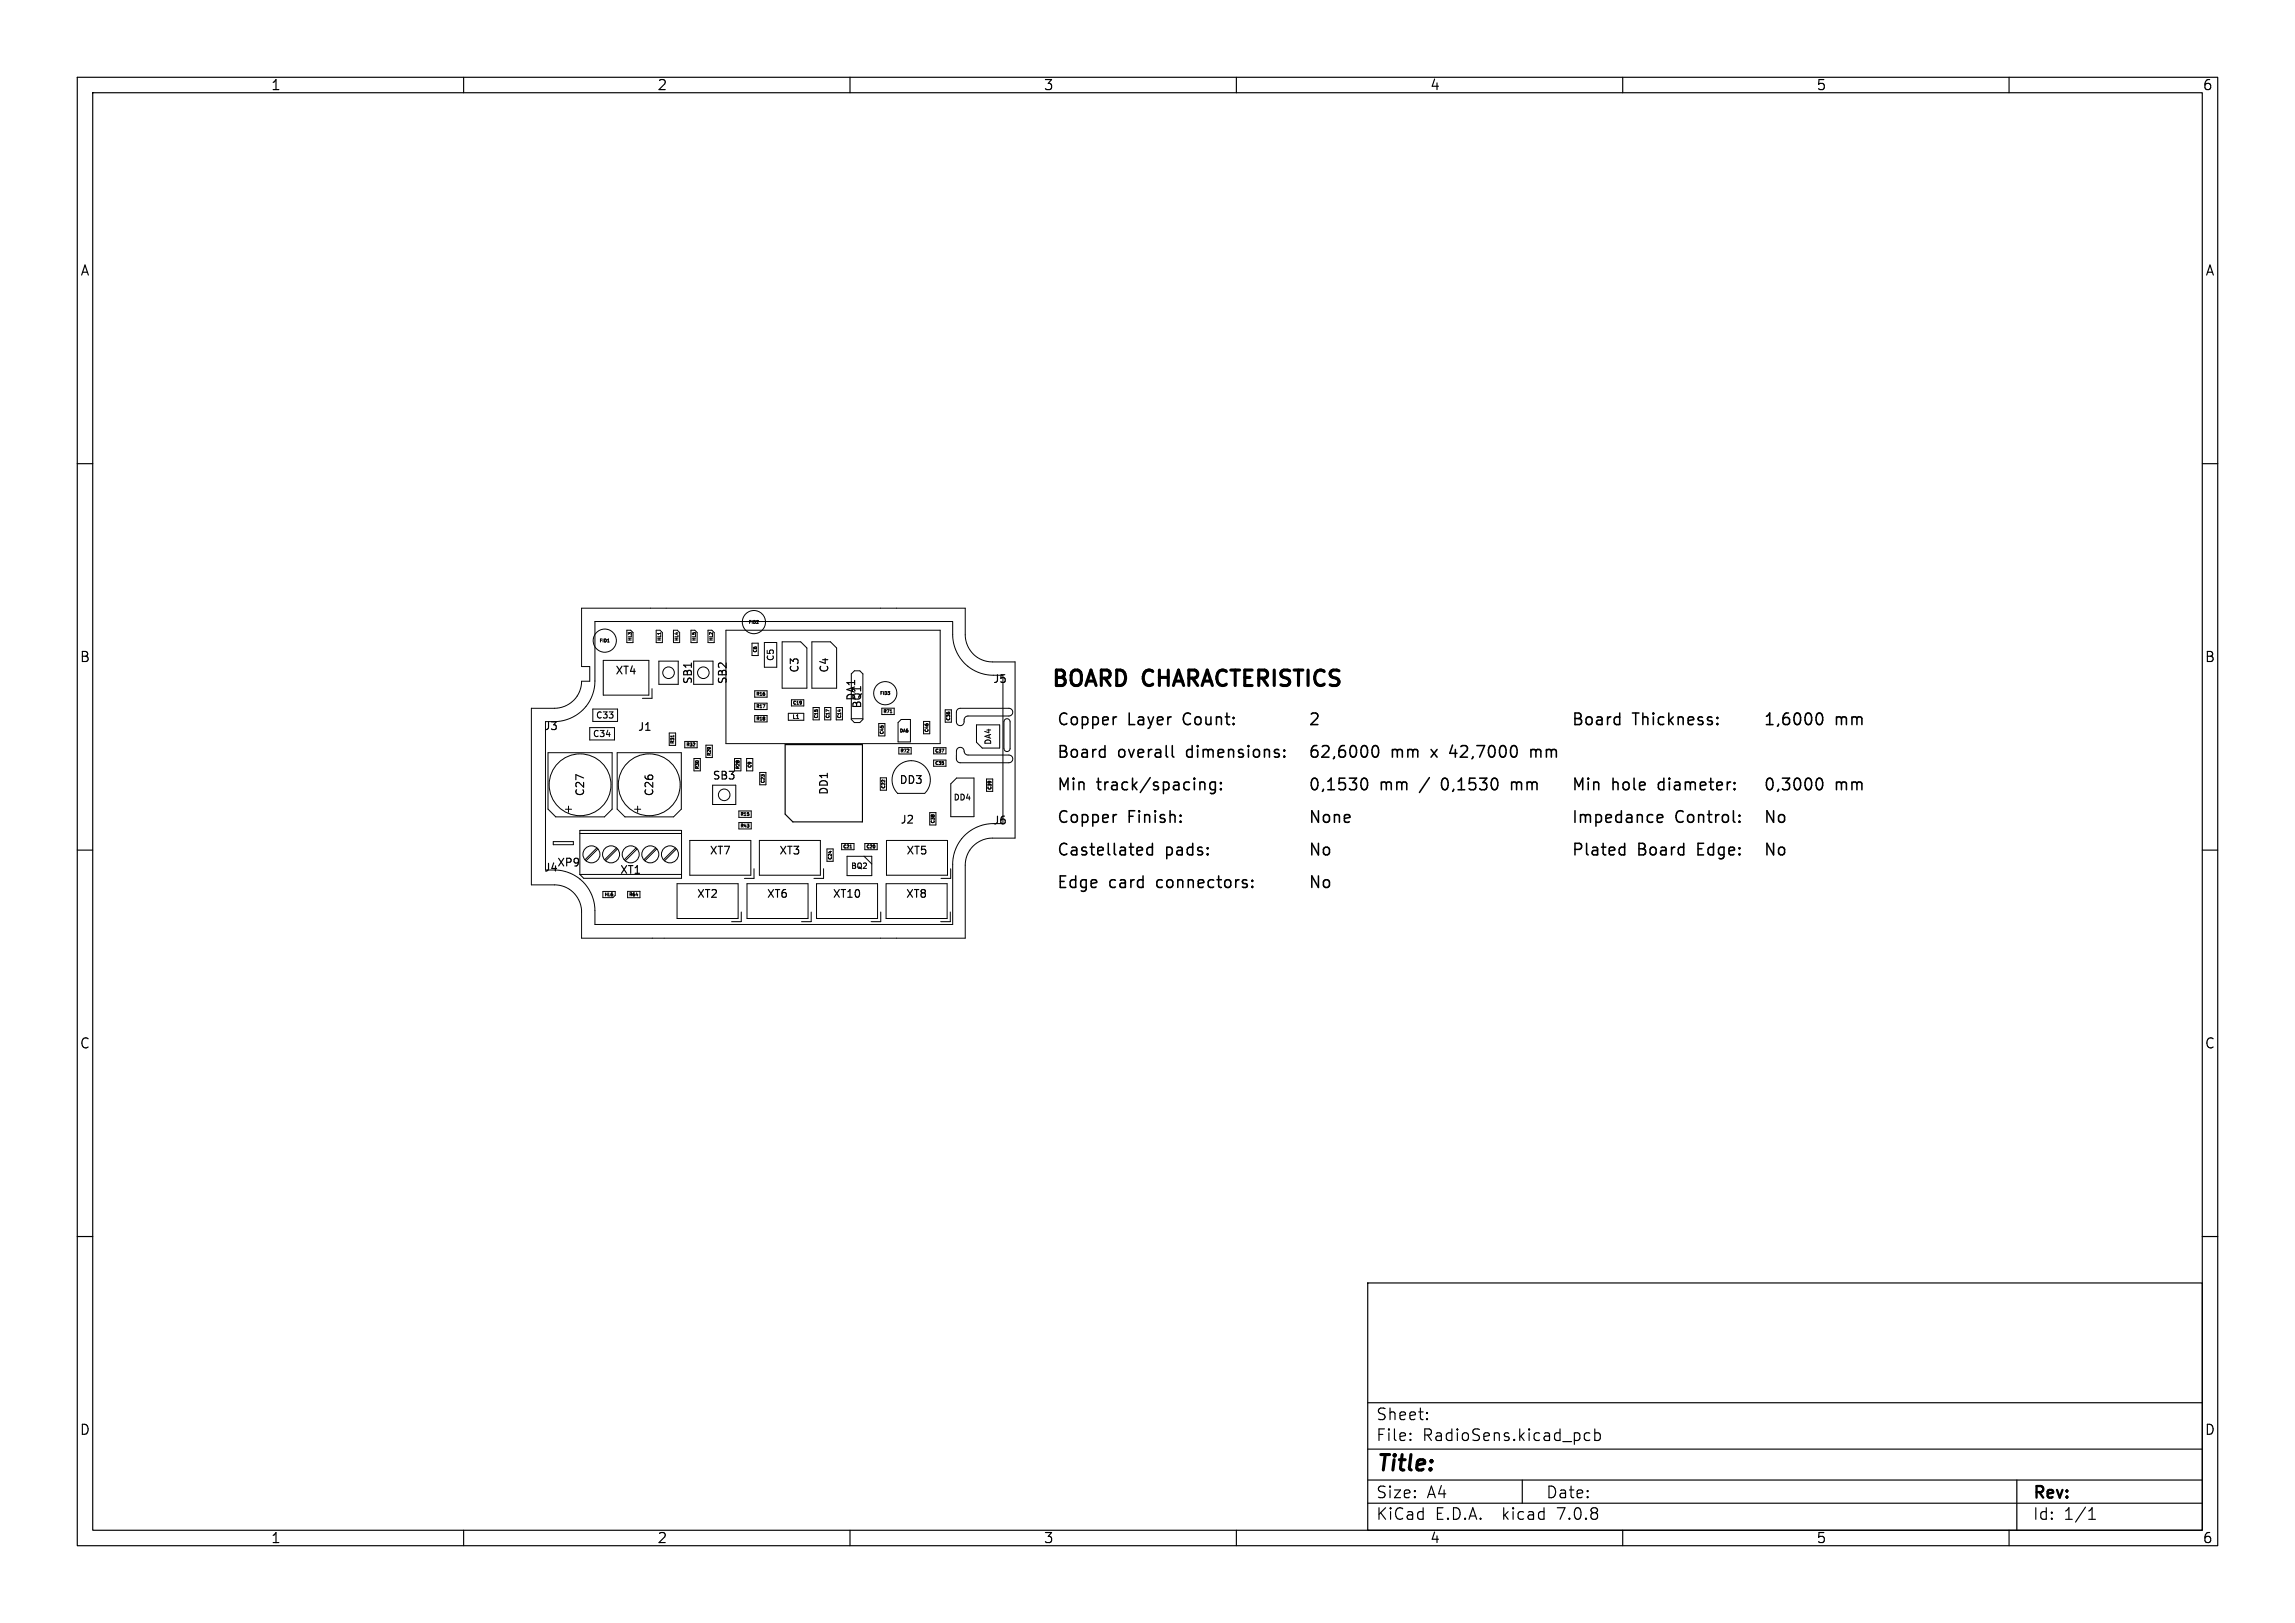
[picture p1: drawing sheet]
<svg xmlns="http://www.w3.org/2000/svg" width="297mm" height="210mm" viewBox="0 0 297 210" stroke-linecap="round" stroke-linejoin="round" font-family="sans-serif">
<defs><g id="words">
<g font-size="2.8">
<text x="136" y="89.8">BOARD</text>
<text x="148.1" y="89.8">CHARACTERISTICS</text>
<text x="178" y="190.9">Title:</text>
</g>
<g font-size="2.1">
<text x="136.7" y="94.3">Copper</text>
<text x="145.9" y="94.3">Layer</text>
<text x="153.3" y="94.3">Count:</text>
<text x="169.3" y="94.3">2</text>
<text x="203.3" y="94.3">Board</text>
<text x="211.3" y="94.3">Thickness:</text>
<text x="228.2" y="94.3">1,6000</text>
<text x="237.5" y="94.3">mm</text>
<text x="136.7" y="98.5">Board</text>
<text x="144.7" y="98.5">overall</text>
<text x="153.7" y="98.5">dimensions:</text>
<text x="169.3" y="98.5">62,6000</text>
<text x="180" y="98.5">mm</text>
<text x="185.4" y="98.5">x</text>
<text x="188.1" y="98.5">42,7000</text>
<text x="198.8" y="98.5">mm</text>
<text x="136.7" y="102.7">Min</text>
<text x="136.7" y="106.9">Copper</text>
<text x="141.9" y="102.7">track/spacing:</text>
<text x="145.9" y="106.9">Finish:</text>
<text x="169.3" y="106.9">None</text>
<text x="169.3" y="102.7">0,1530</text>
<text x="178.6" y="102.7">mm</text>
<text x="184" y="102.7">/</text>
<text x="187" y="102.7">0,1530</text>
<text x="196.3" y="102.7">mm</text>
<text x="203.3" y="106.9">Impedance</text>
<text x="203.3" y="102.7">Min</text>
<text x="208.6" y="102.7">hole</text>
<text x="214.8" y="102.7">diameter:</text>
<text x="216.8" y="106.9">Control:</text>
<text x="228.2" y="106.9">No</text>
<text x="228.2" y="102.7">0,3000</text>
<text x="237.5" y="102.7">mm</text>
<text x="136.7" y="111.2">Castellated</text>
<text x="150.8" y="111.2">pads:</text>
<text x="169.3" y="111.2">No</text>
<text x="203.3" y="111.2">Plated</text>
<text x="211.9" y="111.2">Board</text>
<text x="219.9" y="111.2">Edge:</text>
<text x="228.2" y="111.2">No</text>
<text x="136.7" y="115.4">Edge</text>
<text x="143.5" y="115.4">card</text>
<text x="149.9" y="115.4">connectors:</text>
<text x="169.3" y="115.4">No</text>
<text x="178" y="184">Sheet:</text>
<text x="178" y="186.7">File:</text>
<text x="184.1" y="186.7">RadioSens.kicad_pcb</text>
<text x="178" y="196.9">KiCad</text>
<text x="178" y="194.1">Size:</text>
<text x="184.7" y="194.1">A4</text>
<text x="185.7" y="196.9">E.D.A.</text>
<text x="194.6" y="196.9">kicad</text>
<text x="200" y="194.1">Date:</text>
<text x="201.8" y="196.9">7.0.8</text>
<text x="263" y="194.3">Rev:</text>
<text x="263" y="196.9">Id:</text>
<text x="267.1" y="196.9">1/1</text>
</g>
<g font-size="1.8">
<text x="35" y="11.9">1</text>
<text x="85" y="11.9">2</text>
<text x="135" y="11.9">3</text>
<text x="185" y="11.9">4</text>
<text x="235" y="11.9">5</text>
<text x="285" y="11.9">6</text>
<text x="10.3" y="35.9">A</text>
<text x="285.4" y="35.9">A</text>
<text x="10.3" y="85.9">B</text>
<text x="285.3" y="85.9">B</text>
<text x="10.3" y="135.9">C</text>
<text x="285.3" y="135.9">C</text>
<text x="10.3" y="185.9">D</text>
<text x="285.3" y="185.9">D</text>
<text x="35" y="199.9">1</text>
<text x="85" y="199.9">2</text>
<text x="135" y="199.9">3</text>
<text x="185" y="199.9">4</text>
<text x="235" y="199.9">5</text>
<text x="285" y="199.9">6</text>
</g>
<g font-size="1.4">
<text x="79.6" y="87.5">XT4</text>
<text x="89.7" y="88.6" transform="rotate(-90 89.7 88.6)">SB1</text>
<text x="94.2" y="88.6" transform="rotate(-90 94.2 88.6)">SB2</text>
<text x="103.5" y="87.1" transform="rotate(-90 103.5 87.1)">C3</text>
<text x="107.4" y="87.1" transform="rotate(-90 107.4 87.1)">C4</text>
<text x="128.4" y="88.6">J5</text>
<text x="70.3" y="94.7">J3</text>
<text x="82.5" y="94.8">J1</text>
<text x="110.9" y="90.8" transform="rotate(-90 110.9 90.8)">DA1</text>
<text x="111.6" y="91.8" transform="rotate(-90 111.6 91.8)">BQ1</text>
<text x="92.1" y="101.1">SB3</text>
<text x="116.3" y="101.6">DD3</text>
<text x="75.8" y="103.1" transform="rotate(-90 75.8 103.1)">C27</text>
<text x="84.7" y="103.1" transform="rotate(-90 84.7 103.1)">C26</text>
<text x="107.3" y="102.9" transform="rotate(-90 107.3 102.9)">DD1</text>
<text x="116.4" y="106.8">J2</text>
<text x="128.4" y="106.9">J6</text>
<text x="70.3" y="113">J4</text>
<text x="72" y="112.3">XP9</text>
<text x="80.2" y="113.3">XT1</text>
<text x="91.8" y="110.8">XT7</text>
<text x="100.8" y="110.8">XT3</text>
<text x="117.2" y="110.8">XT5</text>
<text x="90.1" y="116.4">XT2</text>
<text x="99.2" y="116.4">XT6</text>
<text x="107.7" y="116.4">XT10</text>
<text x="117.2" y="116.4">XT8</text>
</g>
<g font-size="1.1">
<text x="100.3" y="85.6" transform="rotate(-90 100.3 85.6)">C5</text>
<text x="76.7" y="95.5">C34</text>
<text x="77.1" y="93.1">C33</text>
</g>
<g font-size="1">
<text x="128.4" y="96.4" transform="rotate(-90 128.4 96.4)">DA4</text>
<text x="123.3" y="103.7">DD4</text>
<text x="110.1" y="112.6">BQ2</text>
</g>
<text font-size=".7" x="102.5" y="93.1">L1</text>
<g font-size=".6">
<text x="77.6" y="83.2">FID1</text>
<text x="81.8" y="83" transform="rotate(-90 81.8 83)">HL3</text>
<text x="85.6" y="83" transform="rotate(-90 85.6 83)">HL1</text>
<text x="87.8" y="83" transform="rotate(-90 87.8 83)">HL4</text>
<text x="90.1" y="83" transform="rotate(-90 90.1 83)">HL5</text>
<text x="92.3" y="83" transform="rotate(-90 92.3 83)">HL2</text>
<text x="96.9" y="80.8">FID2</text>
<text x="98" y="84.5" transform="rotate(-90 98 84.5)">C6</text>
<text x="113.9" y="90">FID3</text>
<text x="97.8" y="93.3">R18</text>
<text x="97.8" y="91.7">R17</text>
<text x="97.8" y="90.1">R16</text>
<text x="102.6" y="91.2">C19</text>
<text x="105.9" y="93" transform="rotate(-90 105.9 93)">C15</text>
<text x="107.4" y="93" transform="rotate(-90 107.4 93)">C17</text>
<text x="108.9" y="93" transform="rotate(-90 108.9 93)">C14</text>
<text x="114.3" y="92.3">R71</text>
<text x="114.4" y="95.1" transform="rotate(-90 114.4 95.1)">C45</text>
<text x="116.4" y="94.8">DA6</text>
<text x="120.2" y="94.8" transform="rotate(-90 120.2 94.8)">C46</text>
<text x="123" y="93.3" transform="rotate(-90 123 93.3)">C36</text>
<text x="87.3" y="96.3" transform="rotate(-90 87.3 96.3)">R31</text>
<text x="88.8" y="96.6">R32</text>
<text x="90.5" y="99.6" transform="rotate(-90 90.5 99.6)">R30</text>
<text x="92.1" y="97.9" transform="rotate(-90 92.1 97.9)">R29</text>
<text x="95.8" y="99.6" transform="rotate(-90 95.8 99.6)">R28</text>
<text x="97.3" y="99.4" transform="rotate(-90 97.3 99.4)">C9</text>
<text x="99" y="101.4" transform="rotate(-90 99 101.4)">C23</text>
<text x="116.5" y="97.4">R72</text>
<text x="121" y="97.4">C37</text>
<text x="121" y="99">C35</text>
<text x="95.8" y="105.6">R15</text>
<text x="95.8" y="107.1">R43</text>
<text x="114.6" y="102.1" transform="rotate(-90 114.6 102.1)">C22</text>
<text x="121" y="106.6" transform="rotate(-90 121 106.6)">C38</text>
<text x="128.4" y="102.2" transform="rotate(-90 128.4 102.2)">C39</text>
<text x="107.7" y="111.3" transform="rotate(-90 107.7 111.3)">C24</text>
<text x="109.1" y="109.8">C21</text>
<text x="112.1" y="109.8">C20</text>
<text x="78.2" y="116">HL6</text>
<text x="81.4" y="116">R64</text>
</g>
</g></defs>
<g fill="none" stroke="#000" stroke-width=".15">
<path d="M10 10h277v190h-277zM12 12h273v186h-273zM60 10v2M110 10v2M160 10v2M210 10v2M260 10v2M10 60h2M285 60h2M101.6 96.3h10v10h-9l-1-1zM10 110h2M285 110h2"/>
<path d="M10 160h2M285 160h2M177 166h108v32h-108zM60 198v2M110 198v2M160 198v2M177 194.5h108M177 191.5h108M177 187.5h108M177 181.5h108M182.5 186.3h.1l-.1 .1M182.5 186.3v.1"/>
<path d="M182.5 185.5v.1M182.5 185.5h.1l-.1 .1M184.7 183.6v.1M184.7 183.6h-.1l.1 .1M184.7 182.8v.1M184.7 182.8h-.1l.1 .1M197 191.5v3M205.7 185.5l-.4-.1-.3 .3v.4l.2 .2 .1 .1 .4-.1M206.4 185.5l.4-.1 .3 .3v.4l-.1 .2-.2 .1-.4-.1M206.4 184.9v1.5M210 198v2M260 198v2"/>
<path d="M261 191.5v6.5M270.3 196.6h.9M270.3 195.5l.4-.4v1.5"/>
</g>
<g fill="none" stroke="#000" stroke-width=".13">
<path d="M75.3 78.7h49.6v3.4a3.5 3.5 0 0 0 3.5 3.5h3v22.8h-3a3.5 3.5 0 0 0-3.5 3.5v9.5h-49.6v-3.4a3.5 3.5 0 0 0-3.5-3.5h-3v-22.9h3a3.5 3.5 0 0 0 3.5-3.5h1v-1.9h-1zM70.6 93.4v19.2M70.9 97.4h8.3v7.3l-1 1h-6.3l-1-1zM76.3 94.1h3.2v1.6h-3.2zM76.7 91.7h3.2v1.6h-3.2zM78.1 85.4h5.9v4.5h-5.9zM79.9 97.4h8.3v7.3l-1 1h-6.3l-1-1zM81.1 81.5h.5l.3 .3v1.3h-.8zM84.4 89.1v1.3h-1.3M84.9 81.5h.5l.3 .3v1.3h-.8zM85.3 85.5h2.5v3h-2.5zM86.6 94.8h.8v1.6h-.8z"/>
<path d="M87.2 81.5h.5l.3 .3v1.3h-.8zM87.2 95.1v.3M88.6 95.9h1.6v.9h-1.6zM89.4 81.5h.5l.3 .3v1.3h-.8zM89.8 85.5h2.5v3h-2.5zM89.8 98.1h.8v1.6h-.8zM91.4 96.4h.8v1.6h-.8zM91.6 81.5h.5l.3 .3v1.3h-.8zM93.9 81.5h27.8v14.7h-27.8zM95.1 98.1h.8v1.6h-.8zM96.6 98.1h.8v1.6h-.8zM97.3 83.2h.8v1.6h-.8z"/>
<path d="M97.7 92.6h1.6v.8h-1.6zM97.7 89.4h1.6v.8h-1.6zM97.7 91h1.6v.8h-1.6zM98.3 99.9h.8v1.6h-.8zM98.9 83.1h1.6v3.2h-1.6zM101.2 83h2.4l.8 .8v5.2h-3.2zM102 92.3h2v.9h-2zM102.4 90.5h1.6v.8h-1.6zM105.1 83h2.4l.8 .8v5.2h-3.2zM105.2 91.5h.8v1.6h-.8zM106.7 91.5h.8v1.6h-.8zM108.2 91.5h.8v1.6h-.8z"/>
<path d="M110.2 87.2l.4-.4h.7l.4 .4v5.9l-.4 .4h-.7l-.4-.4zM110.2 93h1.5M113.7 93.6h.8v1.6h-.8zM114.1 91.6h1.6v.9h-1.6zM115.2 92.2h.2M116.2 93.5l.4-.4h1.2v2.9h-1.6zM116.3 96.7h1.6v.9h-1.6zM119.5 93.3h.8v1.6h-.8zM120.8 96.7h1.6v.8h-1.6zM120.8 98.3h1.6v.8h-1.6zM122.3 91.8h.8v1.6h-.8zM123.9 91.8l.4-.2h6.3a.5 .5 0 0 1 .5 .5 .5 .5 0 0 1-.5 .5h-5.3a.65 .65 0 0 0-.6 .9 .5 .5 0 0 1-.5 .4 .5 .5 0 0 1-.4-.5v-1.3z"/>
<path d="M123.9 96.8a.56 .56 0 0 1 .7 0 .56 .56 0 0 1 .2 .6l.2 .2 .3 .1h5.3a.5 .5 0 0 1 .5 .5 .5 .5 0 0 1-.5 .5h-6.5l-.2-.2-.1-.2v-1.1zM126.4 93.8h3v3h-2.3l-.7-.8zM128.5 87.4l-1.2-.2-1.2-.4a5.3 5.3 0 0 1-2.8-4.7v-1.7h-46.3v8.1l-.2 1.1-.4 1a5.3 5.3 0 0 1-4.7 2.8M129.8 87.4v19.2M130.1 93.1l.3-.1 .3 .3v3.5a.4 .4 0 0 1-.4 .4 .4 .4 0 0 1-.4-.4v-3.4zM71.6 108.9h2.6v.4h-2.6zM73.2 104.7h.8M73.6 104.3v.8M75 107.4h13.2v6.2h-12.7l-.5-.5zM75 107.8h13.2M75 113.1h13.2M77.2 109.7l-1.5 1.5"/>
<path d="M77.4 109.8l-1.6 1.6M78 115.3h1.6v.5l-.3 .3h-1.3zM79.8 109.7l-1.6 1.5M79.9 109.8l-1.5 1.6M81.2 115.3h1.6v.9h-1.6zM82.1 104.7h.8M82.3 109.7l-1.5 1.5M82.5 109.8l-1.6 1.6M82.5 104.3v.8M84.9 109.7l-1.6 1.5M85 109.8l-1.5 1.6M87.4 109.7l-1.5 1.5"/>
<path d="M87.5 109.8l-1.5 1.6M87.6 114.3h7.9v4.5h-7.9zM89.3 108.7h7.9v4.5h-7.9zM92.2 101.6h3v2.5h-3zM95.6 104.9h1.6v.9h-1.6zM95.6 106.4h1.6v.9h-1.6zM95.9 118v1.3h-1.2M96.7 114.3h7.9v4.5h-7.9zM97.6 112.4v1.3h-1.3M98.3 108.7h7.9v4.5h-7.9zM105 118v1.3h-1.3M105.7 114.3h7.9v4.5h-7.9z"/>
<path d="M106.6 112.4v1.3h-1.3M107 109.8h.8v1.6h-.8zM108.9 109.1h1.6v.8h-1.6zM109.6 110.8h3.2v2.5h-3.2zM110 109.7h.2M111.8 110.8l1 1M111.9 109.1h1.6v.8h-1.6zM113.9 100.6h.8v1.6h-.8zM114 118v1.3h-1.3M114.7 114.3h7.9v4.5h-7.9zM114.7 108.7h7.9v4.5h-7.9zM116.1 102.7h3.5"/>
<path d="M116.2 102.7a2.48 2.48 0 0 1 0-3.5 2.48 2.48 0 0 1 3.5 0 2.48 2.48 0 0 1 0 3.5M120.3 105.1h.8v1.6h-.8zM123 118v1.3h-1.3M123 112.4v1.3h-1.2M123 101.4l.8-.7h2.2v5h-3zM127.7 100.8h.8v1.6h-.8zM128.5 106.6a5.2 5.2 0 0 0-5.2 5.2v7.8h-46.3v-1.8a5.2 5.2 0 0 0-5.3-5.2"/>
<circle cx="78.3" cy="82.9" r="1.5"/>
<circle cx="86.5" cy="87" r=".75"/>
<circle cx="91" cy="87" r=".75"/>
<circle cx="97.6" cy="80.5" r="1.5"/>
<circle cx="114.6" cy="89.7" r="1.5"/>
<circle cx="75.1" cy="101.5" r="4"/>
<circle cx="76.5" cy="110.5" r="1.1"/>
<circle cx="79.1" cy="110.5" r="1.1"/>
<circle cx="81.6" cy="110.5" r="1.1"/>
<circle cx="84" cy="101.5" r="4"/>
<circle cx="84.2" cy="110.5" r="1.1"/>
<circle cx="86.7" cy="110.5" r="1.1"/>
<circle cx="93.7" cy="102.8" r=".75"/>
</g>
<g fill="none" stroke="#000" stroke-width=".2">
<path d="M142.9 97h.1M143 96.5v1.5M143 97.9l-.1 .1M144.5 92.8h-.3M151.7 96.5v1.3l.2 .2M165.4 97.5l.2 .2-.1 .2-.1 .1M165.4 97h.1M166.2 97.8l.1 .1-.1 .1M166.2 97.8l-.1 .1 .1 .1M166.2 97v.2M166.2 97.8v.2M166.2 97l.1 .1-.1 .1"/>
<path d="M166.2 97l-.1 .1 .1 .1M177.7 96.6a.36 .36 0 0 1 .4-.1 .36 .36 0 0 1 .2 .3 .77 .77 0 0 1-.4 1.2 .91 .91 0 0 1-.2-1.4zM196.3 96.8v.2v.7M198.1 97v1M198.3 97l-.2 .1M209.5 92.8h.1M209.6 92.3v1.5M209.6 93.7l-.1 .1M222.3 93.6v.1v.1M222.3 93.6l-.1 .1 .1 .1M222.3 92.8v.2M222.3 93.6v.2"/>
<path d="M222.3 92.8v.1v.1M222.3 92.8l-.1 .1 .1 .1M235.2 92.4a.36 .36 0 0 1 .3-.1 .36 .36 0 0 1 .3 .2 .77 .77 0 0 1-.4 1.3l-.2-.2M144.5 105.4l-.3 .1M147.8 109.7l.1 .3-.8 .1M149.1 109.1v1.5M149.1 109.7l-.4-.1-.3 .3v.4l.2 .2 .1 .1 .4-.1M152.8 105.5h-.1l.1 .1M152.8 106.3h.1l-.1 .1M152.8 106.3h-.1l.1 .1M152.8 105.5v.1M152.8 106.3v.1"/>
<path d="M152.8 105.5h.1l-.1 .1M155.4 101.3l.1-.1 .4 .1v.9M157.3 101.3l-.4-.1-.3 .3v.4l.1 .2 .2 .1 .4-.1M157.3 101.2v1.2a.41 .41 0 0 1-.7 .2M158 102l.1 .1-.1 .1M158 102l-.1 .1 .1 .1M158 101.3v.1M158 102v.2M158 101.3h.1l-.1 .1M158 101.3h-.1l.1 .1M161.2 114.3l.2 .2v.3h-.2M161.2 113.8l.2 .1"/>
<path d="M162.1 114.7v.1M162.1 114.7l-.1 .1h.1M162.1 113.9v.1M162.1 113.9l-.1 .1h.1M176.3 100.8a.36 .36 0 0 1 .3-.1 .36 .36 0 0 1 .3 .3 .77 .77 0 0 1-.4 1.2l-.2-.2M195.6 101.2v1M195.8 101.2l-.2 .1M209.8 109.6l.5 .1M210.3 110.5l-.5 .1M210.3 109.1v1.5M214.5 105.9l.7-.1-.1-.3-.4-.1-.2 .2v.7l.2 .1 .4-.1M224.5 102v.1v.1"/>
<path d="M224.5 102l-.1 .1 .1 .1M224.5 101.3v.1M224.5 102v.2M224.5 101.3h-.1l.1 .1M225.1 106.3h.1l-.1 .1M225.1 106.3h-.1l.1 .1M225.1 105.5v.1M225.1 106.3v.1M225.1 105.5h.1l-.1 .1M225.1 105.5h-.1l.1 .1M235.2 100.8a.36 .36 0 0 1 .3-.1 .36 .36 0 0 1 .3 .3 .77 .77 0 0 1-.4 1.2l-.2-.2"/>
</g>
<g fill="none" stroke="#000" stroke-width=".4">
<path d="M137.7 86.9l-.3-.2h-.7v2M138.7 87a.68 .68 0 0 1 1.2 0M140.5 88.7l.7-2 .7 2M143.6 86.9l-.3-.2h-.8v2M145.5 87l-.2-.2-.3-.1h-.5v2M149.2 86.9a.69 .69 0 0 0-1.1 .1M150 86.7v2M151.2 86.7v2M151.9 88.7l.6-2 .7 2M154.9 86.9l-.3-.2h-.7v2M155.6 88.7l.6-2 .7 2M158.7 86.9a.69 .69 0 0 0-1 .1"/>
<path d="M159.3 86.7h1.1M159.9 86.7v2M162 86.7h-.9v2M163.9 86.9l-.2-.2h-.8v2M164.9 86.7v2M166.9 86.8l-.8-.1-.2 .2M167.5 86.7h1.1M168 86.7v2M169.3 86.7v2M171.4 86.9a.69 .69 0 0 0-1.1 .1M173.3 86.8l-.8-.1-.3 .2"/>
</g>
<use href="#words"/>
</svg>
